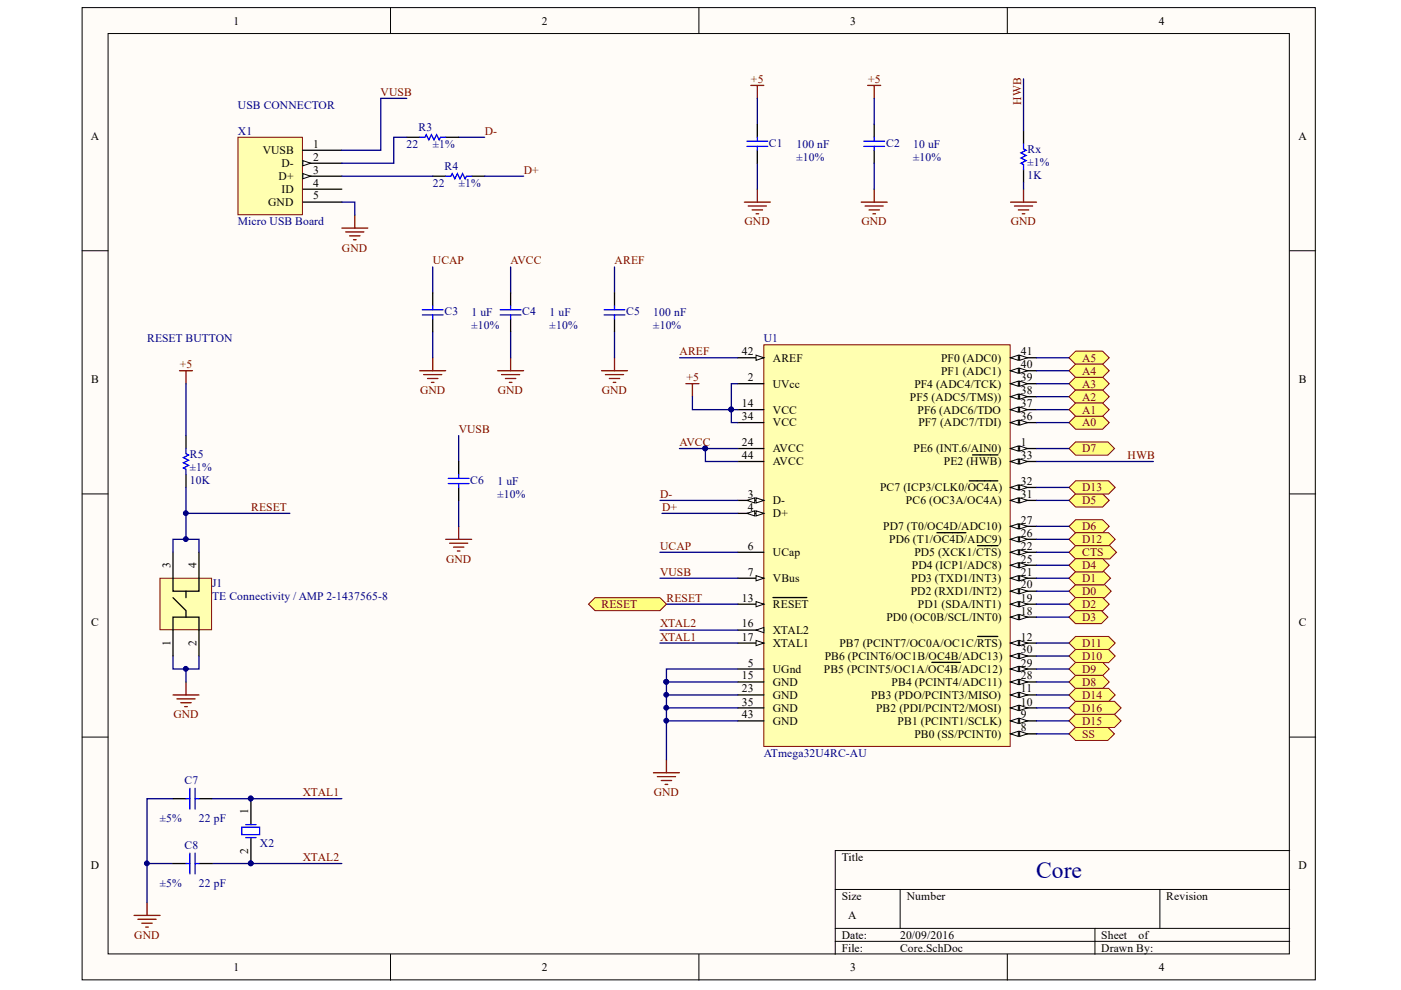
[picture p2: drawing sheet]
<svg xmlns="http://www.w3.org/2000/svg" width="297mm" height="210mm" viewBox="0 0 297 210" stroke-linecap="round" stroke-linejoin="round" font-family="sans-serif">
<defs><g id="words">
<text font-size="5" fill="#000080" x="219.7" y="186.1">Core</text>
<text font-size="2.5" fill="#800000" x="216.5" y="22.2" transform="rotate(-90 216.5 22.2)">HWB</text>
<g font-size="2.5">
<text x="36.2" y="120.4" transform="rotate(-90 36.2 120.4)">3</text>
<text x="41.7" y="120.4" transform="rotate(-90 41.7 120.4)">4</text>
<text x="36.2" y="137" transform="rotate(-90 36.2 137)">1</text>
<text x="41.7" y="137" transform="rotate(-90 41.7 137)">2</text>
<text x="52.6" y="172.6" transform="rotate(-90 52.6 172.6)">1</text>
<text x="52.6" y="181" transform="rotate(-90 52.6 181)">2</text>
</g>
<g font-size="2.4">
<text x="49.5" y="5.2">1</text>
<text x="114.8" y="5.2">2</text>
<text x="180.3" y="5.2">3</text>
<text x="245.7" y="5.2">4</text>
<text x="19.3" y="29.6">A</text>
<text x="275.3" y="29.6">A</text>
<text x="55.7" y="32.7">VUSB</text>
<text x="59.7" y="35.5">D-</text>
<text x="66.4" y="31.3">1</text>
<text x="66.4" y="34.1">2</text>
<text x="59.1" y="38.2">D+</text>
<text x="59.7" y="40.9">ID</text>
<text x="66.4" y="36.8">3</text>
<text x="66.4" y="39.6">4</text>
<text x="56.9" y="43.7">GND</text>
<text x="66.4" y="42.3">5</text>
<text x="157.3" y="75.3">42</text>
<text x="163.9" y="76.6">AREF</text>
<text x="199.5" y="76.6">PF0 (ADC0)</text>
<text x="216.4" y="75.3">41</text>
<text x="19.4" y="81.1">B</text>
<text x="158.5" y="80.8">2</text>
<text x="163.9" y="82.2">UVcc</text>
<text x="193.9" y="82.2">PF4 (ADC4/TCK)</text>
<text x="199.5" y="79.4">PF1 (ADC1)</text>
<text x="216.4" y="83.6">38</text>
<text x="216.4" y="80.8">39</text>
<text x="216.4" y="78.1">40</text>
<text x="275.4" y="81.1">B</text>
<text x="157.3" y="89.1">34</text>
<text x="157.3" y="86.3">14</text>
<text x="163.9" y="87.7">VCC</text>
<text x="192.9" y="84.9">PF5 (ADC5/TMS))</text>
<text x="194.5" y="87.7">PF6 (ADC6/TDO</text>
<text x="216.4" y="89.1">36</text>
<text x="216.4" y="86.3">37</text>
<text x="157.3" y="94.5">24</text>
<text x="163.9" y="95.9">AVCC</text>
<text x="163.9" y="90.4">VCC</text>
<text x="193.7" y="95.9">PE6 (INT.6/AIN0)</text>
<text x="194.7" y="90.4">PF7 (ADC7/TDI)</text>
<text x="216.4" y="94.5">1</text>
<text x="157.3" y="97.3">44</text>
<text x="163.9" y="98.7">AVCC</text>
<text x="200.1" y="98.7">PE2 (HWB)</text>
<text x="216.4" y="97.3">33</text>
<text x="158.5" y="105.5">3</text>
<text x="163.9" y="107">D-</text>
<text x="186.6" y="104.2">PC7 (ICP3/CLK0/OC4A)</text>
<text x="192.1" y="107">PC6 (OC3A/OC4A)</text>
<text x="216.4" y="102.8">32</text>
<text x="216.4" y="105.5">31</text>
<text x="158.5" y="108.3">4</text>
<text x="163.9" y="109.7">D+</text>
<text x="187.3" y="112.4">PD7 (T0/OC4D/ADC10)</text>
<text x="216.4" y="111.1">27</text>
<text x="216.4" y="113.8">26</text>
<text x="158.5" y="116.6">6</text>
<text x="163.9" y="117.9">UCap</text>
<text x="188.5" y="115.1">PD6 (T1/OC4D/ADC9)</text>
<text x="193.9" y="117.9">PD5 (XCK1/CTS)</text>
<text x="216.4" y="116.6">22</text>
<text x="216.4" y="119.3">25</text>
<text x="158.5" y="122.1">7</text>
<text x="163.9" y="123.4">VBus</text>
<text x="193.2" y="123.4">PD3 (TXD1/INT3)</text>
<text x="193.4" y="120.7">PD4 (ICP1/ADC8)</text>
<text x="216.4" y="122.1">21</text>
<text x="216.4" y="124.8">20</text>
<text x="157.3" y="127.6">13</text>
<text x="163.9" y="128.9">RESET</text>
<text x="187.9" y="131.7">PD0 (OC0B/SCL/INT0)</text>
<text x="193.1" y="126.2">PD2 (RXD1/INT2)</text>
<text x="194.6" y="128.9">PD1 (SDA/INT1)</text>
<text x="216.4" y="127.6">19</text>
<text x="216.4" y="130.3">18</text>
<text x="19.4" y="132.7">C</text>
<text x="157.3" y="133">16</text>
<text x="157.3" y="135.8">17</text>
<text x="163.9" y="134.4">XTAL2</text>
<text x="163.9" y="137.2">XTAL1</text>
<text x="178" y="137.2">PB7 (PCINT7/OC0A/OC1C/RTS)</text>
<text x="216.4" y="135.8">12</text>
<text x="275.4" y="132.7">C</text>
<text x="158.5" y="141.3">5</text>
<text x="163.9" y="142.7">UGnd</text>
<text x="174.7" y="142.7">PB5 (PCINT5/OC1A/OC4B/ADC12)</text>
<text x="174.8" y="140">PB6 (PCINT6/OC1B/OC4B/ADC13)</text>
<text x="216.4" y="138.5">30</text>
<text x="216.4" y="141.3">29</text>
<text x="157.3" y="149.6">35</text>
<text x="157.3" y="144">15</text>
<text x="157.3" y="146.8">23</text>
<text x="163.9" y="145.5">GND</text>
<text x="163.9" y="148.2">GND</text>
<text x="184.7" y="148.2">PB3 (PDO/PCINT3/MISO)</text>
<text x="189" y="145.5">PB4 (PCINT4/ADC11)</text>
<text x="216.4" y="144">28</text>
<text x="216.4" y="146.8">11</text>
<text x="216.4" y="149.6">10</text>
<text x="157.3" y="152.3">43</text>
<text x="163.9" y="153.6">GND</text>
<text x="163.9" y="150.9">GND</text>
<text x="185.7" y="150.9">PB2 (PDI/PCINT2/MOSI)</text>
<text x="190.3" y="153.6">PB1 (PCINT1/SCLK)</text>
<text x="216.4" y="152.3">9</text>
<text x="216.4" y="155.1">8</text>
<text x="193.9" y="156.4">PB0 (SS/PCINT0)</text>
<text x="19.3" y="184.3">D</text>
<text x="178.5" y="182.5">Title</text>
<text x="275.3" y="184.3">D</text>
<text x="178.5" y="190.8">Size</text>
<text x="192.3" y="190.8">Number</text>
<text x="247.3" y="190.8">Revision</text>
<text x="179.8" y="194.9">A</text>
<text x="178.5" y="199.1">Date:</text>
<text x="178.5" y="201.8">File:</text>
<text x="190.8" y="199.1">20/09/2016</text>
<text x="190.8" y="201.8">Core.SchDoc</text>
<text x="233.5" y="199.1">Sheet</text>
<text x="233.5" y="201.8">Drawn By:</text>
<text x="241.4" y="199.1">of</text>
<text x="49.5" y="205.9">1</text>
<text x="114.8" y="205.9">2</text>
<text x="180.3" y="205.9">3</text>
<text x="245.7" y="205.9">4</text>
</g>
<g font-size="2.4" fill="#800000">
<text x="159.2" y="17.6">+5</text>
<text x="184.1" y="17.6">+5</text>
<text x="80.7" y="20.3">VUSB</text>
<text x="102.8" y="28.5">D-</text>
<text x="111" y="36.8">D+</text>
<text x="157.9" y="47.8">GND</text>
<text x="182.6" y="47.8">GND</text>
<text x="214.3" y="47.8">GND</text>
<text x="72.5" y="53.3">GND</text>
<text x="91.8" y="56.1">UCAP</text>
<text x="108.3" y="56.1">AVCC</text>
<text x="130.3" y="56.1">AREF</text>
<text x="144.1" y="75.3">AREF</text>
<text x="229.4" y="76.6">A5</text>
<text x="38.1" y="78.1">+5</text>
<text x="89.1" y="83.6">GND</text>
<text x="105.6" y="83.6">GND</text>
<text x="127.6" y="83.6">GND</text>
<text x="145.5" y="80.8">+5</text>
<text x="229.4" y="82.2">A3</text>
<text x="229.4" y="79.4">A4</text>
<text x="229.4" y="84.9">A2</text>
<text x="229.4" y="87.7">A1</text>
<text x="97.3" y="91.8">VUSB</text>
<text x="144.1" y="94.5">AVCC</text>
<text x="229.4" y="95.9">D7</text>
<text x="229.4" y="90.4">A0</text>
<text x="239.1" y="97.3">HWB</text>
<text x="139.9" y="105.5">D-</text>
<text x="229.4" y="107">D5</text>
<text x="229.4" y="104.2">D13</text>
<text x="53.2" y="108.3">RESET</text>
<text x="140.4" y="108.3">D+</text>
<text x="229.4" y="112.4">D6</text>
<text x="94.6" y="119.3">GND</text>
<text x="139.9" y="116.6">UCAP</text>
<text x="229.4" y="115.1">D12</text>
<text x="229.4" y="117.9">CTS</text>
<text x="139.9" y="122.1">VUSB</text>
<text x="229.4" y="123.4">D1</text>
<text x="229.4" y="120.7">D4</text>
<text x="127.5" y="128.9">RESET</text>
<text x="141.3" y="127.6">RESET</text>
<text x="229.4" y="126.2">D0</text>
<text x="229.4" y="128.9">D2</text>
<text x="229.4" y="131.7">D3</text>
<text x="139.9" y="133">XTAL2</text>
<text x="139.9" y="135.8">XTAL1</text>
<text x="229.4" y="137.2">D11</text>
<text x="229.4" y="140">D10</text>
<text x="229.4" y="142.7">D9</text>
<text x="229.4" y="145.5">D8</text>
<text x="229.4" y="148.2">D14</text>
<text x="36.8" y="152.3">GND</text>
<text x="229.4" y="150.9">D16</text>
<text x="229.4" y="153.6">D15</text>
<text x="229.4" y="156.4">SS</text>
<text x="64.2" y="168.8">XTAL1</text>
<text x="138.6" y="168.8">GND</text>
<text x="64.2" y="182.5">XTAL2</text>
<text x="28.5" y="199.1">GND</text>
</g>
<g font-size="2.4" fill="#000080">
<text x="50.5" y="23">USB CONNECTOR</text>
<text x="50.5" y="28.5">X1</text>
<text x="88.7" y="27.8">R3</text>
<text x="86.2" y="31.3">22</text>
<text x="91.8" y="31.3">±1%</text>
<text x="94.2" y="36">R4</text>
<text x="163" y="31.1">C1</text>
<text x="168.8" y="31.3">100 nF</text>
<text x="168.8" y="34.1">±10%</text>
<text x="187.9" y="31.1">C2</text>
<text x="193.6" y="31.3">10 uF</text>
<text x="193.6" y="34.1">±10%</text>
<text x="217.9" y="35.2">±1%</text>
<text x="217.9" y="32.4">Rx</text>
<text x="91.8" y="39.6">22</text>
<text x="97.3" y="39.6">±1%</text>
<text x="217.9" y="37.9">1K</text>
<text x="50.5" y="47.8">Micro USB Board</text>
<text x="94.2" y="66.8">C3</text>
<text x="100" y="67">1 uF</text>
<text x="100" y="69.8">±10%</text>
<text x="110.7" y="66.8">C4</text>
<text x="116.5" y="67">1 uF</text>
<text x="116.5" y="69.8">±10%</text>
<text x="132.8" y="66.8">C5</text>
<text x="138.5" y="67">100 nF</text>
<text x="138.5" y="69.8">±10%</text>
<text x="31.2" y="72.6">RESET BUTTON</text>
<text x="161.9" y="72.6">U1</text>
<text x="40.2" y="99.8">±1%</text>
<text x="40.2" y="97.1">R5</text>
<text x="40.2" y="102.6">10K</text>
<text x="99.7" y="102.6">C6</text>
<text x="105.5" y="102.8">1 uF</text>
<text x="105.5" y="105.5">±10%</text>
<text x="45" y="124.5">J1</text>
<text x="45" y="127.3">TE Connectivity / AMP 2-1437565-8</text>
<text x="161.9" y="160.6">ATmega32U4RC-AU</text>
<text x="39.1" y="166.3">C7</text>
<text x="33.9" y="174.3">±5%</text>
<text x="42.2" y="174.3">22 pF</text>
<text x="55.1" y="179.6">X2</text>
<text x="39.1" y="180.1">C8</text>
<text x="33.9" y="188.1">±5%</text>
<text x="42.2" y="188.1">22 pF</text>
</g>
</g></defs>
<g fill="#fffcf8" stroke="#000" stroke-width=".21">
<path d="M17.4 1.6h261.5v206.2h-261.5z"/>
<path d="M22.9 7.1h250.5v195.2h-250.5z"/>
</g>
<g fill="none" stroke="#000" stroke-width=".21">
<path d="M82.8 1.6v5.5M148.2 1.6v5.5M213.6 1.6v5.5M17.4 53.2h5.5M273.4 53.2h5.6M17.4 104.7h5.5M273.4 104.7h5.6M17.4 156.3h5.5M273.4 156.3h5.6M177.1 188.6h96.3M177.1 196.8h96.3M177.1 199.6h96.3"/>
<path d="M190.9 188.6v8.2M232.2 196.8v5.5M245.9 188.6v8.2M273.4 180.3h-96.3v22M82.8 202.3v5.5M148.2 202.3v5.5M213.6 202.3v5.5"/>
</g>
<path d="M138.5 163.8h5.6M139.4 164.7h3.8M140.2 165.5h2.2M141 166.3h.6M141.3 161.1v2.7" fill="none" stroke="#800000" stroke-width=".27"/>
<path d="M161.9 73.1h52.3v85.2h-52.3z" fill="#ffffb0" stroke="#800000" stroke-width=".21"/>
<path d="M156.4 108.8h5.5" fill="none" stroke="#000" stroke-width=".27"/>
<g fill="#fffcf8" stroke="#000" stroke-width=".21">
<path d="M160.3 108.3l1.6 .5-1.6 .6z"/>
<path d="M158.4 108.8l1.6-.5v1.1z"/>
</g>
<path d="M156.4 106.1h5.5" fill="none" stroke="#000" stroke-width=".27"/>
<g fill="#fffcf8" stroke="#000" stroke-width=".21">
<path d="M160.3 105.5l1.6 .6-1.6 .5z"/>
<path d="M158.4 106.1l1.6-.6v1.1z"/>
</g>
<path d="M156.4 75.9h5.5M156.4 97.9h5.5M156.4 95.1h5.5" fill="none" stroke="#000" stroke-width=".27"/>
<path d="M160.3 75.3l1.6 .6-1.6 .5z" fill="#fffcf8" stroke="#000" stroke-width=".21"/>
<path d="M156.4 133.6h5.5" fill="none" stroke="#000" stroke-width=".27"/>
<path d="M160.3 133.6l1.6-.6v1.1z" fill="#fffcf8" stroke="#000" stroke-width=".21"/>
<path d="M156.4 136.3h5.5" fill="none" stroke="#000" stroke-width=".27"/>
<path d="M160.3 135.8l1.6 .5-1.6 .6z" fill="#fffcf8" stroke="#000" stroke-width=".21"/>
<path d="M156.4 89.6h5.5M156.4 86.9h5.5M156.4 122.6h5.5" fill="none" stroke="#000" stroke-width=".27"/>
<path d="M160.3 122l1.6 .6-1.6 .5z" fill="#fffcf8" stroke="#000" stroke-width=".21"/>
<path d="M156.4 117.1h5.5M156.4 128.1h5.5M156.4 141.8h5.5" fill="none" stroke="#000" stroke-width=".27"/>
<path d="M160.3 127.5l1.6 .6-1.6 .5z" fill="#fffcf8" stroke="#000" stroke-width=".21"/>
<path d="M214.3 89.6h5.5M163.9 126.7h7.2" fill="none" stroke="#000" stroke-width=".27"/>
<g fill="#fffcf8" stroke="#000" stroke-width=".21">
<path d="M214.3 89.6l1.6-.5v1.1z"/>
<path d="M216.2 89.1l1.6 .5-1.6 .6z"/>
</g>
<path d="M214.3 86.9h5.5" fill="none" stroke="#000" stroke-width=".27"/>
<g fill="#fffcf8" stroke="#000" stroke-width=".21">
<path d="M214.3 86.9l1.6-.6v1.1z"/>
<path d="M216.2 86.3l1.6 .6-1.6 .5z"/>
</g>
<path d="M214.3 84.1h5.5" fill="none" stroke="#000" stroke-width=".27"/>
<g fill="#fffcf8" stroke="#000" stroke-width=".21">
<path d="M214.3 84.1l1.6-.5v1.1z"/>
<path d="M216.2 83.6l1.6 .5-1.6 .6z"/>
</g>
<path d="M214.3 81.4h5.5" fill="none" stroke="#000" stroke-width=".27"/>
<g fill="#fffcf8" stroke="#000" stroke-width=".21">
<path d="M214.3 81.4l1.6-.6v1.1z"/>
<path d="M216.2 80.8l1.6 .6-1.6 .5z"/>
</g>
<path d="M214.3 78.6h5.5" fill="none" stroke="#000" stroke-width=".27"/>
<g fill="#fffcf8" stroke="#000" stroke-width=".21">
<path d="M214.3 78.6l1.6-.5v1.1z"/>
<path d="M216.2 78.1l1.6 .5-1.6 .6z"/>
</g>
<path d="M214.3 75.9h5.5" fill="none" stroke="#000" stroke-width=".27"/>
<g fill="#fffcf8" stroke="#000" stroke-width=".21">
<path d="M214.3 75.9l1.6-.6v1.1z"/>
<path d="M216.2 75.3l1.6 .6-1.6 .5z"/>
</g>
<path d="M214.3 95.1h5.5" fill="none" stroke="#000" stroke-width=".27"/>
<g fill="#fffcf8" stroke="#000" stroke-width=".21">
<path d="M214.3 95.1l1.6-.5v1.1z"/>
<path d="M216.2 94.6l1.6 .5-1.6 .6z"/>
</g>
<path d="M214.3 111.6h5.5" fill="none" stroke="#000" stroke-width=".27"/>
<g fill="#fffcf8" stroke="#000" stroke-width=".21">
<path d="M214.3 111.6l1.6-.6v1.1z"/>
<path d="M216.2 111l1.6 .6-1.6 .5z"/>
</g>
<path d="M214.3 114.3h5.5" fill="none" stroke="#000" stroke-width=".27"/>
<g fill="#fffcf8" stroke="#000" stroke-width=".21">
<path d="M214.3 114.3l1.6-.5v1.1z"/>
<path d="M216.2 113.8l1.6 .5-1.6 .6z"/>
</g>
<path d="M198.6 112.9h6.2M214.3 117.1h5.5" fill="none" stroke="#000" stroke-width=".27"/>
<g fill="#fffcf8" stroke="#000" stroke-width=".21">
<path d="M214.3 117.1l1.6-.6v1.1z"/>
<path d="M216.2 116.5l1.6 .6-1.6 .5z"/>
</g>
<path d="M207.3 115.7h4.3M214.3 119.8h5.5" fill="none" stroke="#000" stroke-width=".27"/>
<g fill="#fffcf8" stroke="#000" stroke-width=".21">
<path d="M214.3 119.8l1.6-.5v1.1z"/>
<path d="M216.2 119.3l1.6 .5-1.6 .6z"/>
</g>
<path d="M214.3 122.6h5.5" fill="none" stroke="#000" stroke-width=".27"/>
<g fill="#fffcf8" stroke="#000" stroke-width=".21">
<path d="M214.3 122.6l1.6-.6v1.1z"/>
<path d="M216.2 122l1.6 .6-1.6 .5z"/>
</g>
<path d="M214.3 125.3h5.5" fill="none" stroke="#000" stroke-width=".27"/>
<g fill="#fffcf8" stroke="#000" stroke-width=".21">
<path d="M214.3 125.3l1.6-.5v1.1z"/>
<path d="M216.2 124.8l1.6 .5-1.6 .6z"/>
</g>
<path d="M214.3 128.1h5.5" fill="none" stroke="#000" stroke-width=".27"/>
<g fill="#fffcf8" stroke="#000" stroke-width=".21">
<path d="M214.3 128.1l1.6-.6v1.1z"/>
<path d="M216.2 127.5l1.6 .6-1.6 .5z"/>
</g>
<path d="M214.3 130.8h5.5" fill="none" stroke="#000" stroke-width=".27"/>
<g fill="#fffcf8" stroke="#000" stroke-width=".21">
<path d="M214.3 130.8l1.6-.5v1.1z"/>
<path d="M216.2 130.3l1.6 .5-1.6 .6z"/>
</g>
<path d="M214.3 103.3h5.5" fill="none" stroke="#000" stroke-width=".27"/>
<g fill="#fffcf8" stroke="#000" stroke-width=".21">
<path d="M214.3 103.3l1.6-.5v1.1z"/>
<path d="M216.2 102.8l1.6 .5-1.6 .6z"/>
</g>
<path d="M205.5 101.9h6.1M214.3 106.1h5.5" fill="none" stroke="#000" stroke-width=".27"/>
<g fill="#fffcf8" stroke="#000" stroke-width=".21">
<path d="M214.3 106.1l1.6-.6v1.1z"/>
<path d="M216.2 105.5l1.6 .6-1.6 .5z"/>
</g>
<path d="M214.3 139.1h5.5" fill="none" stroke="#000" stroke-width=".27"/>
<g fill="#fffcf8" stroke="#000" stroke-width=".21">
<path d="M214.3 139.1l1.6-.6v1.1z"/>
<path d="M216.2 138.5l1.6 .6-1.6 .5z"/>
</g>
<path d="M214.3 141.8h5.5" fill="none" stroke="#000" stroke-width=".27"/>
<g fill="#fffcf8" stroke="#000" stroke-width=".21">
<path d="M214.3 141.8l1.6-.5v1.1z"/>
<path d="M216.2 141.3l1.6 .5-1.6 .6z"/>
</g>
<path d="M197.6 140.4h6M214.3 144.6h5.5" fill="none" stroke="#000" stroke-width=".27"/>
<g fill="#fffcf8" stroke="#000" stroke-width=".21">
<path d="M214.3 144.6l1.6-.6v1.1z"/>
<path d="M216.2 144l1.6 .6-1.6 .5z"/>
</g>
<path d="M214.3 147.3h5.5" fill="none" stroke="#000" stroke-width=".27"/>
<g fill="#fffcf8" stroke="#000" stroke-width=".21">
<path d="M214.3 147.3l1.6-.5v1.1z"/>
<path d="M216.2 146.8l1.6 .5-1.6 .6z"/>
</g>
<path d="M214.3 150.1h5.5" fill="none" stroke="#000" stroke-width=".27"/>
<g fill="#fffcf8" stroke="#000" stroke-width=".21">
<path d="M214.3 150.1l1.6-.6v1.1z"/>
<path d="M216.2 149.5l1.6 .6-1.6 .5z"/>
</g>
<path d="M214.3 152.8h5.5" fill="none" stroke="#000" stroke-width=".27"/>
<g fill="#fffcf8" stroke="#000" stroke-width=".21">
<path d="M214.3 152.8l1.6-.5v1.1z"/>
<path d="M216.2 152.3l1.6 .5-1.6 .6z"/>
</g>
<path d="M214.3 155.6h5.5" fill="none" stroke="#000" stroke-width=".27"/>
<g fill="#fffcf8" stroke="#000" stroke-width=".21">
<path d="M214.3 155.6l1.6-.6v1.1z"/>
<path d="M216.2 155l1.6 .6-1.6 .5z"/>
</g>
<path d="M156.4 81.4h5.5M214.3 97.9h5.5M156.4 152.8h5.5M156.4 150.1h5.5M156.4 144.6h5.5" fill="none" stroke="#000" stroke-width=".27"/>
<g fill="#fffcf8" stroke="#000" stroke-width=".21">
<path d="M214.3 97.9l1.6-.6v1.1z"/>
<path d="M216.2 97.3l1.6 .6-1.6 .5z"/>
</g>
<path d="M206.2 96.4h5.4M214.3 136.3h5.5" fill="none" stroke="#000" stroke-width=".27"/>
<g fill="#fffcf8" stroke="#000" stroke-width=".21">
<path d="M214.3 136.3l1.6-.5v1.1z"/>
<path d="M216.2 135.8l1.6 .5-1.6 .6z"/>
</g>
<path d="M207.3 134.9h4.3M156.4 147.3h5.5" fill="none" stroke="#000" stroke-width=".27"/>
<path d="M155.1 86.9v2.7h1.3M139.9 106.1h16.5M140.4 108.8h16M141.3 128.1h15.1M141.3 147.3h15.1M141.3 150.1h15.1M141.3 152.8h15.1M156.4 144.6h-15.1v16.5" fill="none" stroke="#000080" stroke-width=".27"/>
<g fill="#000080" stroke="#000080" stroke-width=".21">
<circle cx="141.3" cy="144.6" r=".51"/>
<circle cx="141.3" cy="147.3" r=".51"/>
<circle cx="141.3" cy="150.1" r=".51"/>
<circle cx="141.3" cy="152.8" r=".51"/>
<circle cx="155" cy="86.8" r=".51"/>
</g>
<path d="M226.6 106.1l1.4-1.4h5.8l1.4 1.4-1.4 1.4h-5.8z" fill-rule="evenodd" fill="#ffff80" stroke="#800000" stroke-width=".21"/>
<path d="M139.9 117.1h16.5M139.9 122.6h16.5" fill="none" stroke="#000080" stroke-width=".27"/>
<g fill="#ffff80" stroke="#800000" stroke-width=".21">
<path d="M226.6 125.3l1.4-1.4h6.2l1.4 1.4-1.4 1.4h-6.2z" fill-rule="evenodd"/>
<path d="M226.6 122.6l1.4-1.4h6.1l1.4 1.4-1.4 1.4h-6.1z" fill-rule="evenodd"/>
</g>
<path d="M144.1 75.9h12.3M156.4 81.4h-1.3v5.5M219.8 122.6h6.8M219.8 125.3h6.8M156.4 141.8h-15.1v2.8" fill="none" stroke="#000080" stroke-width=".27"/>
<g fill="#000080" stroke="#000080" stroke-width=".21">
<circle cx="155" cy="86.8" r=".51"/>
<circle cx="141.3" cy="144.6" r=".51"/>
</g>
<path d="M226.6 75.9l1.4-1.4h5.8l1.4 1.4-1.4 1.4h-5.8z" fill-rule="evenodd" fill="#ffff80" stroke="#800000" stroke-width=".21"/>
<path d="M219.8 75.9h6.8" fill="none" stroke="#000080" stroke-width=".27"/>
<g fill="#ffff80" stroke="#800000" stroke-width=".21">
<path d="M226.6 128.1l1.4-1.4h5.8l1.4 1.4-1.4 1.4h-5.8z" fill-rule="evenodd"/>
<path d="M226.6 130.8l1.4-1.3h5.5l1.4 1.3-1.4 1.4h-5.5z" fill-rule="evenodd"/>
</g>
<path d="M219.8 128.1h6.8M219.8 130.8h6.8" fill="none" stroke="#000080" stroke-width=".27"/>
<g fill="#ffff80" stroke="#800000" stroke-width=".21">
<path d="M226.6 81.4l1.4-1.5h5.8l1.4 1.5-1.4 1.4h-5.8z" fill-rule="evenodd"/>
<path d="M226.6 95.1l1.4-1.4h6.9l1.4 1.4-1.4 1.4h-6.9z" fill-rule="evenodd"/>
<path d="M226.6 103.3l1.4-1.4h7l1.4 1.4-1.4 1.5h-7z" fill-rule="evenodd"/>
<path d="M226.6 155.6l1.4-1.4h6.9l1.4 1.4-1.4 1.4h-6.9z" fill-rule="evenodd"/>
</g>
<path d="M219.8 81.4h6.8M219.8 84.1h6.8M219.8 86.9h6.8M219.8 95.1h6.8M219.8 155.6h6.8" fill="none" stroke="#000080" stroke-width=".27"/>
<g fill="#ffff80" stroke="#800000" stroke-width=".21">
<path d="M226.6 136.3l1.4-1.4h7l1.4 1.4-1.4 1.4h-7z" fill-rule="evenodd"/>
<path d="M226.6 139.1l1.4-1.4h7l1.4 1.4-1.4 1.4h-7z" fill-rule="evenodd"/>
<path d="M226.6 141.8l1.4-1.4h5.8l1.4 1.4-1.4 1.4h-5.8z" fill-rule="evenodd"/>
<path d="M226.6 144.6l1.4-1.4h5.8l1.4 1.4-1.4 1.4h-5.8z" fill-rule="evenodd"/>
<path d="M226.6 147.3l1.4-1.4h7l1.4 1.4-1.4 1.4h-7z" fill-rule="evenodd"/>
<path d="M226.6 150.1l1.4-1.4h8.3l1.4 1.4-1.4 1.4h-8.3z" fill-rule="evenodd"/>
<path d="M226.6 152.8l1.4-1.4h8.3l1.4 1.4-1.4 1.4h-8.3z" fill-rule="evenodd"/>
<path d="M226.6 78.6l1.4-1.4h5.8l1.4 1.4-1.4 1.4h-5.8z" fill-rule="evenodd"/>
</g>
<path d="M219.8 78.6h6.8M219.8 136.3h6.8M219.8 139.1h6.8M219.8 141.8h6.8M219.8 144.6h6.8M219.8 147.3h6.8M219.8 150.1h6.8M219.8 152.8h6.8" fill="none" stroke="#000080" stroke-width=".27"/>
<g fill="#ffff80" stroke="#800000" stroke-width=".21">
<path d="M226.6 111.6l1.4-1.4h5.8l1.4 1.4-1.4 1.4h-5.8z" fill-rule="evenodd"/>
<path d="M226.6 114.3l1.4-1.4h7l1.4 1.4-1.4 1.5h-7z" fill-rule="evenodd"/>
<path d="M226.6 117.1l1.4-1.4h7.3l1.4 1.4-1.4 1.4h-7.3z" fill-rule="evenodd"/>
<path d="M226.6 119.8l1.4-1.4h5.8l1.4 1.4-1.4 1.4h-5.8z" fill-rule="evenodd"/>
</g>
<path d="M219.8 111.6h6.8M219.8 114.3h6.8M219.8 117.1h6.8M219.8 119.8h6.8" fill="none" stroke="#000080" stroke-width=".27"/>
<path d="M226.6 89.6l1.4-1.4h5.8l1.4 1.4-1.4 1.4h-5.8z" fill-rule="evenodd" fill="#ffff80" stroke="#800000" stroke-width=".21"/>
<g fill="none" stroke="#000080" stroke-width=".27">
<path d="M97.2 29.1h5.6M102.8 37.4h8.2M160.6 20.9v5.5M160.6 34.6v5.5M185.3 20.9v5.5M185.3 34.6v5.5M91.7 56.6v5.5M108.3 56.6v5.5M130.3 56.6v5.5M91.7 70.4v5.5M108.3 70.4v5.5M130.3 70.4v5.5"/>
<path d="M97.2 92.4v5.5M144.1 95.1h5.5M146.8 84.1v2.8h9.6M156.4 95.1h-6.8v2.8h6.8M219.8 89.6h6.8M97.2 106.1v5.5M139.9 133.6h16.5M139.9 136.3h16.5M36.7 169.3h-5.5v22M44.9 169.3h27.6M31.2 183.1h5.5M44.9 183.1h27.6"/>
</g>
<g fill="none" stroke="#800000" stroke-width=".27">
<path d="M159.2 18.1h2.7M160.6 18.1v2.8M184 18.1h2.7M185.3 18.1v2.8M72.5 48.4h5.5M73.3 49.2h3.9M74.1 50h2.2M74.9 50.8h.6M75.2 45.6v2.8M157.8 42.9h5.5M158.6 43.7h3.9M159.5 44.5h2.2"/>
<path d="M160.3 45.3h.5M160.6 40.1v2.8M182.6 42.9h5.5M183.4 43.7h3.9M184.2 44.5h2.2M185.1 45.3h.5M185.3 40.1v2.8M89 78.6h5.5M89.8 79.4h3.9M91.7 75.9v2.7M105.5 78.6h5.5M106.3 79.4h3.9"/>
<path d="M108.3 75.9v2.7M127.5 78.6h5.5M128.4 79.4h3.8M130.3 75.9v2.7M90.6 80.3h2.2M91.5 81.1h.5M107.2 80.3h2.2M108 81.1h.5M129.2 80.3h2.2M130 81.1h.6M145.4 81.4h2.8M146.8 81.4v2.7"/>
<path d="M94.5 114.3h5.5M95.3 115.2h3.9M96.1 116h2.2M97 116.8h.5M97.2 111.6v2.7M28.4 194.1h5.5M29.2 194.9h3.9M30.1 195.7h2.2M30.9 196.6h.5M31.2 191.3v2.8"/>
</g>
<g fill="#000080" stroke="#000080" stroke-width=".21">
<circle cx="31.1" cy="183" r=".51"/>
<circle cx="149.5" cy="95.1" r=".51"/>
</g>
<path d="M86.2 29.1h2.8M91.7 37.4h2.8M94.5 29.1h2.7M100 37.4h2.8M185.3 26.4v2.7M185.3 31.9v2.7" fill="none" stroke="#000" stroke-width=".27"/>
<path d="M89 29.1h1.1l.3-.5 .5 1.1 .6-1.1 .5 1.1 .6-1.1 .5 1.1 .3-.6h1.1M94.5 37.4h1.1l.3-.6 .5 1.1 .6-1.1 .5 1.1 .6-1.1 .5 1.1 .3-.5h1.1M183.1 29.9h4.5M183.1 31h4.5M185.3 29.1v.8M185.3 31v.9" fill="none" stroke="#00f" stroke-width=".27"/>
<path d="M50.4 29.1h13.7v16.4h-13.7z" fill="#ffffb0" stroke="#800000" stroke-width=".21"/>
<path d="M64.2 31.9h8.3M64.2 34.6h8.3" fill="none" stroke="#000" stroke-width=".27"/>
<path d="M64.2 34.1l1.7 .5-1.7 .6z" fill="#fffcf8" stroke="#000" stroke-width=".21"/>
<path d="M64.2 37.4h8.3" fill="none" stroke="#000" stroke-width=".27"/>
<path d="M64.2 36.8l1.7 .6-1.7 .5z" fill="#fffcf8" stroke="#000" stroke-width=".21"/>
<path d="M64.2 40.1h8.3M64.2 42.9h8.3" fill="none" stroke="#000" stroke-width=".27"/>
<path d="M72.5 37.4h19.2M86.2 29.1h-2.7v5.5h-11M86.2 20.9h-5.5v11h-8.2M72.5 42.9h2.7v2.7M219.8 106.1h6.8" fill="none" stroke="#000080" stroke-width=".27"/>
<g fill="#ffff80" stroke="#800000" stroke-width=".21">
<path d="M226.6 84.1l1.4-1.4h5.8l1.4 1.4-1.4 1.4h-5.8z" fill-rule="evenodd"/>
<path d="M226.6 86.9l1.4-1.5h5.8l1.4 1.5-1.4 1.4h-5.8z" fill-rule="evenodd"/>
</g>
<g fill="none" stroke="#000" stroke-width=".27">
<path d="M160.6 26.4v2.7M160.6 31.9v2.7M91.7 62.1v2.8M91.7 67.6v2.8M108.3 62.1v2.8M108.3 67.6v2.8M130.3 62.1v2.8M130.3 67.6v2.8M97.2 97.9v2.7M97.2 103.3v2.8M36.7 169.3h2.7M42.2 169.3h2.7"/>
<path d="M53.2 169.3v5.5M53.2 177.6v5.5M36.7 183.1h2.7M42.2 183.1h2.7"/>
</g>
<g fill="none" stroke="#00f" stroke-width=".27">
<path d="M158.4 29.9h4.4M158.4 31h4.4M160.6 29.1v.8M160.6 31v.9M89.5 65.7h4.4M89.5 66.8h4.4M91.7 64.9v.8M91.7 66.8v.8M106.1 65.7h4.4M106.1 66.8h4.4M108.3 64.9v.8M108.3 66.8v.8"/>
<path d="M128.1 65.7h4.4M128.1 66.8h4.4M130.3 64.9v.8M130.3 66.8v.8M95 101.4h4.5M95 102.5h4.5M97.2 100.6v.8M97.2 102.5v.8M39.4 169.3h.9M40.3 167.1v4.4M41.4 167.1v4.4M41.4 169.3h.8"/>
<path d="M52.1 177.6h2.2M52.1 174.8h2.2M39.4 183.1h.9M40.3 180.9v4.4M41.4 180.9v4.4M41.4 183.1h.8"/>
</g>
<g fill="#000080" stroke="#000080" stroke-width=".21">
<circle cx="53.2" cy="169.3" r=".51"/>
<circle cx="53.2" cy="183" r=".51"/>
</g>
<path d="M51.3 175.4h3.7v1.6h-3.7z" fill="#fff" stroke="#00f" stroke-width=".27"/>
<g fill="#000080" stroke="#000080" stroke-width=".21">
<circle cx="53.2" cy="169.3" r=".51"/>
<circle cx="53.2" cy="183" r=".51"/>
</g>
<path d="M219.8 103.3h6.8" fill="none" stroke="#000080" stroke-width=".27"/>
<path d="M38.1 78.6h2.7M39.4 78.6v2.8M36.7 147.3h5.5M37.5 148.2h3.9M38.3 149h2.2M39.2 149.8h.5M39.4 144.6v2.7" fill="none" stroke="#800000" stroke-width=".27"/>
<path d="M39.4 92.4v2.7M36.7 117.1v5.5M39.4 100.6v2.7M42.2 117.1v5.5M36.7 133.6v5.5M42.2 133.6v5.5" fill="none" stroke="#000" stroke-width=".27"/>
<path d="M39.4 95.1v1.1l.6 .3-1.1 .5 1.1 .6-1.1 .5 1.1 .6-1.1 .5 .5 .3v1.1" fill="none" stroke="#00f" stroke-width=".27"/>
<path d="M33.9 122.6h11v10.9h-11z" fill="#ffffb0" stroke="#800000" stroke-width=".21"/>
<path d="M36.7 133.6v-2.8h5.5v2.8M36.7 122.6v2.7h5.5v-2.7M36.7 126.7l2.7 2.8v1.3M39.4 125.3v1.4" fill="none" stroke="#000" stroke-width=".27"/>
<path d="M39.4 81.4v11M36.7 117.1v-2.8h5.5v2.8M39.4 108.8h22.1M39.4 103.3v11M36.7 139.1v2.7h5.5v-2.7M39.4 141.8v2.8" fill="none" stroke="#000080" stroke-width=".27"/>
<g fill="#000080" stroke="#000080" stroke-width=".21">
<circle cx="39.4" cy="108.8" r=".51"/>
<circle cx="39.4" cy="141.8" r=".51"/>
<circle cx="39.4" cy="114.3" r=".51"/>
</g>
<path d="M124.8 128.1l1.4-1.4h13.7l1.4 1.4-1.4 1.4h-13.7z" fill-rule="evenodd" fill="#ffff80" stroke="#800000" stroke-width=".21"/>
<path d="M217 16.7v11M217 38.7v1.4M219.8 97.9h24.7" fill="none" stroke="#000080" stroke-width=".27"/>
<path d="M217 27.7v2.8M217 36v2.7" fill="none" stroke="#000" stroke-width=".27"/>
<path d="M217 30.5v1.1l.6 .3-1.1 .5 1.1 .6-1.1 .5 1.1 .6-1.1 .5 .5 .3v1.1" fill="none" stroke="#00f" stroke-width=".27"/>
<path d="M214.3 42.9h5.5M215.1 43.7h3.8M215.9 44.5h2.2M216.7 45.3h.6M217 40.1v2.8" fill="none" stroke="#800000" stroke-width=".27"/>
<use href="#words"/>
</svg>
